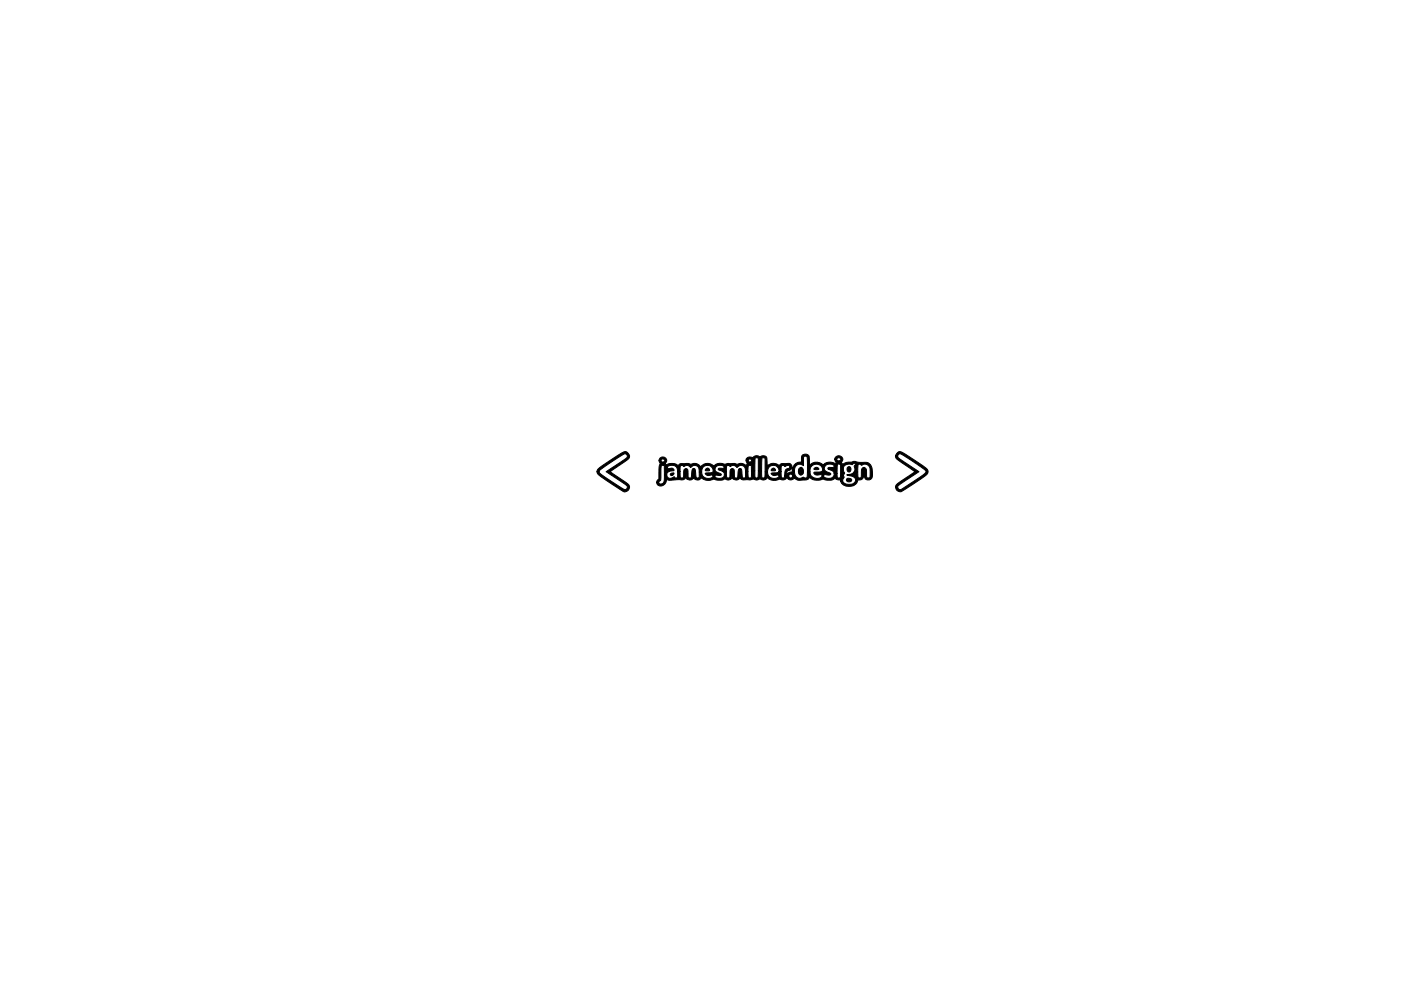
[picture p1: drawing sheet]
<svg xmlns="http://www.w3.org/2000/svg" width="297mm" height="210mm" viewBox="0 0 297 210" stroke-linecap="round" stroke-linejoin="round" font-family="sans-serif">
<path d="M126.8 99.5l2.7-1.9a6.9 6.9 0 0 1 3.3-1.8 1 1 0 0 1 .7 1 1 1 0 0 1-.8 1l-3.3 2.3 2.5 1.7a2.62 2.62 0 0 1 1.6 1.4 1.08 1.08 0 0 1-.8 1.1 1.08 1.08 0 0 1-1.2-.4l-2.1-1.4a7.2 7.2 0 0 1-2.8-2.3v-.1h.4a3.6 3.6 0 0 0 1.9 1.5l.6 .5a9.5 9.5 0 0 0 3.1 1.8 .54 .54 0 0 0 .4-.5 .54 .54 0 0 0-.4-.6l-4.1-2.7 2.9-1.9a3.1 3.1 0 0 0 1.6-1.3 .51 .51 0 0 0-.6-.6l-4.2 2.7-1 .7-.2 .4h-.4zM149.6 99.6l.2-.2a.42 .42 0 0 1 .5 0 .42 .42 0 0 1 .1 .4l-.8 .1zM163.6 99.6l.1-.2a.42 .42 0 0 1 .5 0 .42 .42 0 0 1 .2 .4l-.9 .1zM169.4 99.4a.57 .57 0 0 1 .8-.1 .57 .57 0 0 1 .1 .7 .58 .58 0 0 1-.5 .8 .58 .58 0 0 1-.5-.8h.5v.4v-.8v.4h-.5zM139.9 97.2a.8 .8 0 0 1 1.3-.1 .8 .8 0 0 1-.2 1.2l.3 .3a2.23 2.23 0 0 1 2.5 .1 2.02 2.02 0 0 1 1.8-.4l1 .2a1.44 1.44 0 0 1 1.9 .6 1.88 1.88 0 0 1 2.9-.2 2.15 2.15 0 0 1 2.4-.4l.5-.2h1.5l.6 .2a1.67 1.67 0 0 1 1.8 .2l.2-.4 1.2 .1-1.2-.1-.2-.7h.4v.3a.39 .39 0 0 0 .5 .1 .39 .39 0 0 0 .2-.5l-.4-.1-.3 .2h-.4a.84 .84 0 0 1 1.3-.5 1.39 1.39 0 0 1 1.7-.2 .89 .89 0 0 1 1.1-.1 .89 .89 0 0 1 .3 1.1l.1 .9 1-.5 .9 .1 .6 .4 .5-.4h.9a.84 .84 0 0 1 1.1 .1 .84 .84 0 0 1-.1 1.2l-.6 .2-.2 .8 .3-.4 .8-.2 .1-.3h.4a1.24 1.24 0 0 0 .5 1.5 1.24 1.24 0 0 0 1.5-.1l.2 .2 .5-.1 .1-1.2h.5l.1 .4a1.5 1.5 0 0 0 2.5 .5l.3 .1a1.25 1.25 0 0 0 1.4 .4 1.25 1.25 0 0 0 .8-1.1h.7l.1 1 .5-.1 .1-2.8h-.5l-.1 .1-.1 1.8h-.7l-.2-.4-.9-.4h1.2l-1.3-.1v-.3h1l.3-.3a1.13 1.13 0 0 0-1.4-.4 1.13 1.13 0 0 0-.7 1.2l1.4 .9-.5 .2-.9-.1-.2 .3h-.3l-.2-.3h-.4a.71 .71 0 0 1-1.1-.5h.7a.92 .92 0 0 0 1.1-.4 1.34 1.34 0 0 0-1.5-1.3 1.34 1.34 0 0 0-1.2 1.6h-.5v-2.9l-.1-.3-.2-.1h-.4l-.1 .2-.1 1.8a1.15 1.15 0 0 0-1.3-.2 1.15 1.15 0 0 0-.6 1.2h-.4v-.1a1.71 1.71 0 0 1 1.9-1.7v-.9a.88 .88 0 0 1 1.2-.7 .88 .88 0 0 1 .5 1.2v1.1a1.98 1.98 0 0 1 2.9 0 2.14 2.14 0 0 1 2.6-.4l.2-.2-.3-.7h.4v.2a.43 .43 0 0 0 .6 .2 .43 .43 0 0 0 .2-.5l-.4-.2-.4 .3h-.4a.83 .83 0 0 1 1.2-.7 .83 .83 0 0 1 .2 1.4l.3 .4 .7-.4 1.6-.2 1.1 .2a3.3 3.3 0 0 1 2.2 .2 3.4 3.4 0 0 1 .6 3.1 .92 .92 0 0 1-1.2 .3 .92 .92 0 0 1-.5-1.1v-1.1l-.1 1.2a1.05 1.05 0 0 1-1.2 1.2 1.96 1.96 0 0 1-1.8 1.3 1.96 1.96 0 0 1-1.9-1.2h.5l.1 .3a1.71 1.71 0 0 0 2.6-.4 1.29 1.29 0 0 0-1.5-1l-.3-.1h1.7v-.2l-.1 .2-1.6-.1 .8-.1 .7-.5h.8l.1 1.3h.5l.1-.4a1.81 1.81 0 0 1 .4-1.8 .81 .81 0 0 1 .7 1.2l.1 .9a.41 .41 0 0 0 .4 .1 .41 .41 0 0 0 .3-.5v-.6a1.31 1.31 0 0 0-1.4-1.8l-.4 .2-.4-.2-.3 .1-.1 1.5h-.8l.2-.6-.2-.5 .3-.6-.3-.1-.5 .3a1.2 1.2 0 0 0-1.6 .2 1.2 1.2 0 0 0 .1 1.6l-.3 .4 .2 .4-.3 .8h-.5v-.2h-.7l-.4-.3-.2 .1a2.85 2.85 0 0 1-2.5 0 2.6 2.6 0 0 1-2.8-.4 1.04 1.04 0 0 1-1.4 .7 1.9 1.9 0 0 1-1.8-.4 .95 .95 0 0 1-1.6-.3 1.11 1.11 0 0 1-1.6 .5 2.4 2.4 0 0 1-2.6-.3 1.02 1.02 0 0 1-1.6 .2 1.17 1.17 0 0 1-1.4 0l-.5 .2h-.6a1.35 1.35 0 0 1-1.6-.4 .9 .9 0 0 1-1.2 .4 .9 .9 0 0 1-.4-1.1l-.1-.9v.8a.93 .93 0 0 1-.3 1.1 .93 .93 0 0 1-1.2-.1 2.49 2.49 0 0 1-2.4 .1 2.26 2.26 0 0 1-2.6-.3 1.02 1.02 0 0 1-1.6 .1 .9 .9 0 0 1-1.2 .3 .9 .9 0 0 1-.4-1.1l-.1-.9v.8a.92 .92 0 0 1-.2 1 .92 .92 0 0 1-1.1 .2l-2.3 .1-.5-.2a1.17 1.17 0 0 1-.6 1.3 1.17 1.17 0 0 1-1.4-.3l-.1-.4h.4a.65 .65 0 0 0 .8 .3 .65 .65 0 0 0 .4-.7l.1-1.2h.5a.87 .87 0 0 0 .6 .8 .87 .87 0 0 0 1-.4l.1 .3 .5-.1 .1-1.2h.5l.1 1.2 .5 .1 .1-.4a1.33 1.33 0 0 1 .4-1.6l.5 .2 .1 1.5 .2 .3 .4-.1 .2-1.6 .2-.3h.3l.2 .3 .2 1.5 .2 .2 .5-.1-.1-1.2h.6a1.37 1.37 0 0 0 .9 1.3 1.37 1.37 0 0 0 1.5-.4h.4v.2a1.14 1.14 0 0 0 1.2 .3 1.14 1.14 0 0 0 .8-1l-.3-.4h.7l.1 1.2 .5 .1 .2-.4a1.33 1.33 0 0 1 .4-1.6l.4 .2 .1 1.7 .4 .1 .3-.1 .2-1.6 .2-.3h.2l.2 .3 .2 1.5 .2 .2 .5-.1v-1.2h.5v1.1l.3 .2 .4-.1v-1.4h.7l.1 1.4 .2 .1 .4-.2 .1-1.3h.7v1.4l.3 .1 .4-.2v-1.1h.5a1.37 1.37 0 0 0 .9 1.3 1.37 1.37 0 0 0 1.6-.4l-.3-.2-.9 .1-.5-.4 .7-.2a.76 .76 0 0 0 .9-.2h.5l.1 1.1 .2 .2h.4v-.4h.9a.42 .42 0 0 0 .3 .4 .42 .42 0 0 0 .4-.1 .41 .41 0 0 0 0-.6 .41 .41 0 0 0-.6 .1l-.1 .2h-.9l.1-.4a1.03 1.03 0 0 1 1-1.3l-.1-.5h-.5l-.3 .2a.44 .44 0 0 0-.5-.3 .44 .44 0 0 0-.4 .5v.9h-.5a1.22 1.22 0 0 0-1.2-1.4 1.22 1.22 0 0 0-1.2 1.4h-.5v-2.9l-.4-.1h-.2l-.1 .4v2.4h-.7v-2.7l-.4-.1h-.2l-.1 .4-.1 2.4h-.7v-1.1l-.4-.1-.3 .4v1h-.5v-.2a.98 .98 0 0 0-.7-1.1 .98 .98 0 0 0-1.1 .4 .95 .95 0 0 0-1.5-.2 .39 .39 0 0 0-.5-.2 .39 .39 0 0 0-.3 .4v.9h-.7l-1-.5 .1-.2h1l.1-.3-.1-.2a1.16 1.16 0 0 0-1.8 .8l.3 .4 .9 .4 .1 .3-.4 .1-.7-.1-.2 .2h-.4l-.2-.2-1 .1-.5-.4 1.5-.2a1.03 1.03 0 0 0-.1-1.3 1.03 1.03 0 0 0-1.3-.2 1.24 1.24 0 0 0-.8 1.3h-.6v-.2a.98 .98 0 0 0-.6-1.1 .98 .98 0 0 0-1.2 .4 .95 .95 0 0 0-1.4-.2 .39 .39 0 0 0-.5-.2 .39 .39 0 0 0-.3 .4v.9h-.5a1.2 1.2 0 0 0-.8-1.3 1.2 1.2 0 0 0-1.4 .4l.2 .2a.93 .93 0 0 1 1.2 .3l-.1 .2a1.09 1.09 0 0 0-1.4 .8h-.5l-.1-1.9-.5-.1-.2 .5v2.7l-.5 .4h-.4l.1-.3 .4-.4v-2.4l.3-.9-.3-.6h.4a.44 .44 0 0 0 .4 .3 .44 .44 0 0 0 .5-.3l-.5-.3-.4 .3h-.4zM172.6 99.4a.56 .56 0 0 1 .6-.3 .56 .56 0 0 1 .4 .4l-.8 .1-.2-.1zM179.7 99.1l.3-.1a.56 .56 0 0 1 .4 .6 .56 .56 0 0 1-.6 .5 .69 .69 0 0 1-.1-1zM190.3 96a.92 .92 0 0 1 1.4 .2l2.1 1.4a8 8 0 0 1 2.9 2.3 1.04 1.04 0 0 1-.7 1.1l-2.8 2a5.8 5.8 0 0 1-2.4 1.3 .96 .96 0 0 1-.9-.8 .96 .96 0 0 1 .6-1l3.5-2.4-2-1.4a4.1 4.1 0 0 1-2.1-1.8l.4-.1 .6 .7 3.9 2.6-2.8 1.9a3.1 3.1 0 0 0-1.7 1.3 .57 .57 0 0 0 .4 .6 .57 .57 0 0 0 .7-.3l2.3-1.5a7 7 0 0 0 2.6-2l-.3-.5-2.8-1.9a5 5 0 0 0-2.6-1.4l-.3 .5h-.4zM142.2 100.5l.7-.1-.4 .5-.3-.1zM179.5 101.6l.4-.1 .6 .2a.51 .51 0 0 1-.5 .5 .51 .51 0 0 1-.5-.6z" fill="#000" stroke="#000" stroke-width=".21"/>
</svg>
